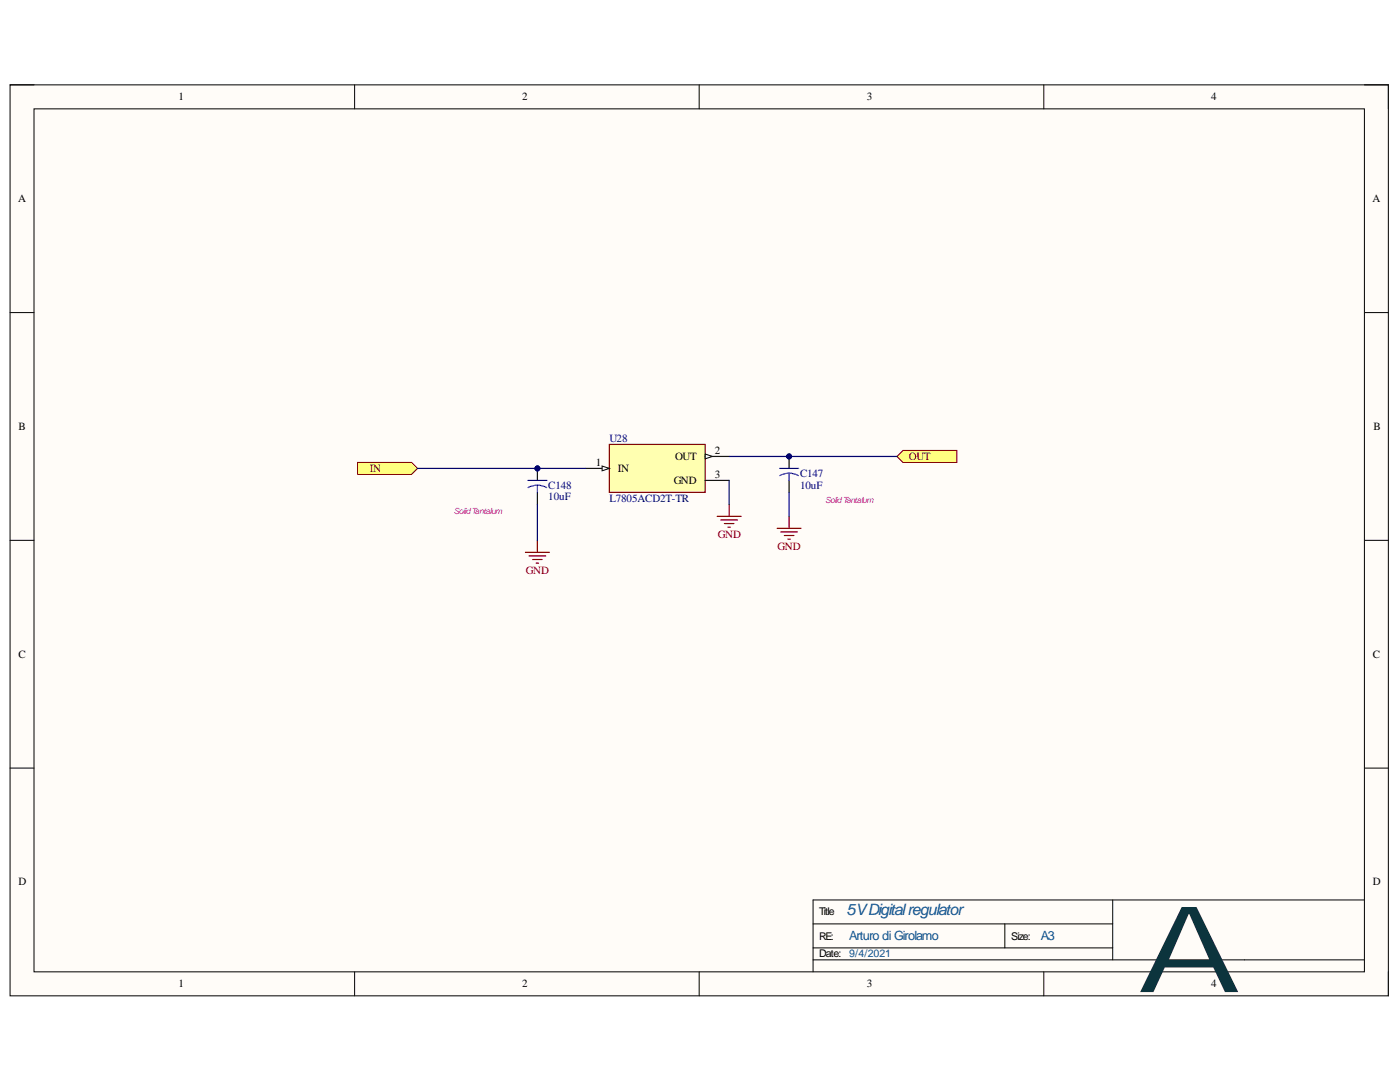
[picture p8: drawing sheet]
<svg xmlns="http://www.w3.org/2000/svg" width="279mm" height="216mm" viewBox="0 0 279 216" stroke-linecap="round" stroke-linejoin="round" font-family="sans-serif">
<defs><g id="words">
<text font-size="23.9" fill="#0c343d" x="226.9" y="198">A</text>
<text font-size="3.1" fill="#0b5394" x="169" y="182.7">5VDigitalregulator</text>
<g font-size="2.5" fill="#0b5394">
<text x="169.5" y="187.6">Arturo di Girolamo</text>
<text x="207.7" y="187.6">A3</text>
</g>
<g font-size="2.2">
<text x="35.6" y="20">1</text>
<text x="104.2" y="20">2</text>
<text x="173" y="20">3</text>
<text x="241.7" y="20">4</text>
<text x="3.6" y="40.3">A</text>
<text x="273.9" y="40.3">A</text>
<text x="3.7" y="85.8">B</text>
<text x="274.1" y="85.8">B</text>
<text x="118.9" y="92.9">1</text>
<text x="123.3" y="94.2">IN</text>
<text x="134.7" y="91.7">OUT</text>
<text x="142.7" y="90.6">2</text>
<text x="142.7" y="95.4">3</text>
<text x="134.5" y="96.6">GND</text>
<text x="3.7" y="131.2">C</text>
<text x="274" y="131.2">C</text>
<text x="3.7" y="176.6">D</text>
<text x="274" y="176.6">D</text>
<text x="35.6" y="197">1</text>
<text x="104.2" y="197">2</text>
<text x="173" y="197">3</text>
<text x="241.7" y="197">4</text>
</g>
<g font-size="2.2" fill="#000080">
<text x="121.6" y="88.2">U28</text>
<text x="159.7" y="95.1">C147</text>
<text x="109.4" y="97.5">C148</text>
<text x="109.4" y="99.9">10uF</text>
<text x="121.6" y="100.1">L7805ACD2T-TR</text>
<text x="159.7" y="97.5">10uF</text>
</g>
<g font-size="2.2" fill="#800000">
<text x="73.8" y="94.2">IN</text>
<text x="181.4" y="91.7">OUT</text>
<text x="143.3" y="107.3">GND</text>
<text x="155.2" y="109.7">GND</text>
<text x="104.9" y="114.5">GND</text>
</g>
<g font-size="2.1">
<text x="163.5" y="182.7">Title</text>
<text x="163.5" y="191">Date:</text>
<text x="163.5" y="187.5">RE:</text>
<text x="201.8" y="187.5">Size:</text>
</g>
<text font-size="2.1" fill="#0b5394" x="169.5" y="191">9/4/2021</text>
<g font-size="1.7" fill="#f0f">
<text x="164.7" y="100.3">SolidTantalum</text>
<text x="90.6" y="102.7">SolidTantalum</text>
</g>
</g></defs>
<path d="M2 16.9h275.1v181.8h-275.1z" fill-rule="evenodd" fill="#fffcf8"/>
<path d="M2 16.9h275.1v181.8h-275.1z" fill="none" stroke="#000" stroke-width=".2"/>
<path d="M6.8 21.7h265.5v172.2h-265.5z" fill-rule="evenodd" fill="#fffcf8"/>
<g fill="none" stroke="#000" stroke-width=".2">
<path d="M2 16.9h4.8M70.8 16.9v4.8M139.5 16.9v4.8M208.3 16.9v4.8M272.3 16.9h4.8v4.8M6.8 21.7h265.5v172.2h-265.5zM2 62.4h4.8M272.3 62.4h4.8M2 107.8h4.8M272.3 107.8h4.8M2 153.3h4.8M272.3 153.3h4.8"/>
<path d="M222.1 179.6v11.9M272.3 179.6h-110v14.3M70.8 193.9v4.8M139.5 193.9v4.8M162.3 184.4h59.8M162.3 191.5h110M162.3 189.1h59.8M200.5 184.4v4.7M208.3 193.9v4.8M277.1 193.9v4.8"/>
</g>
<path d="M121.6 88.7h19.1v9.5h-19.1z" fill-rule="evenodd" fill="#ffffb0"/>
<path d="M121.6 88.7h19.1v9.5h-19.1z" fill="none" stroke="#800000" stroke-width=".24"/>
<path d="M116.8 93.5h4.8" fill="none" stroke="#000" stroke-width=".24"/>
<path d="M120.2 93l1.4 .5-1.4 .4z" fill="#f8fcff"/>
<path d="M120.2 93l1.4 .5-1.4 .4z" fill="none" stroke="#000" stroke-width=".2"/>
<path d="M140.7 91.1h4.8" fill="none" stroke="#000" stroke-width=".24"/>
<path d="M140.7 90.6l1.5 .5-1.5 .5z" fill="#f8fcff"/>
<path d="M140.7 90.6l1.5 .5-1.5 .5z" fill="none" stroke="#000" stroke-width=".2"/>
<path d="M140.7 95.9h4.8" fill="none" stroke="#000" stroke-width=".24"/>
<circle cx="107.2" cy="93.5" r=".48" fill="#000080"/>
<circle cx="107.2" cy="93.5" r=".48" fill="none" stroke="#000080" stroke-width=".2"/>
<path d="M107.2 93.5v2.4" fill="none" stroke="#000" stroke-width=".24"/>
<circle cx="107.2" cy="93.5" r=".48" fill="#000080"/>
<circle cx="107.2" cy="93.5" r=".48" fill="none" stroke="#000080" stroke-width=".2"/>
<path d="M107.2 98.2v2.4" fill="none" stroke="#000" stroke-width=".24"/>
<path d="M105.3 95.9h3.9M107.2 96.8l1.2 .2 .7 .3M107.2 96.8l-1.1 .2-.7 .3M107.2 96.8v1.4" fill="none" stroke="#00f" stroke-width=".24"/>
<circle cx="157.5" cy="91.1" r=".48" fill="#000080"/>
<circle cx="157.5" cy="91.1" r=".48" fill="none" stroke="#000080" stroke-width=".2"/>
<path d="M157.5 91.1v2.4" fill="none" stroke="#000" stroke-width=".24"/>
<circle cx="157.5" cy="91.1" r=".48" fill="#000080"/>
<circle cx="157.5" cy="91.1" r=".48" fill="none" stroke="#000080" stroke-width=".2"/>
<path d="M157.5 95.9v2.3" fill="none" stroke="#000" stroke-width=".24"/>
<path d="M155.6 93.5h3.8M157.5 94.4l1.1 .2 .7 .3M157.5 94.4l-1.2 .2-.7 .3M157.5 94.4v1.5" fill="none" stroke="#00f" stroke-width=".24"/>
<g fill="none" stroke="#800000" stroke-width=".24">
<path d="M104.9 110.2h4.7M105.6 110.9h3.3M106.3 111.6h1.9M107 112.4h.5M107.2 107.8v2.4M143.1 103h4.8M143.8 103.8h3.4M144.6 104.5h1.9M145.3 105.2h.5M145.5 100.6v2.4M155.1 105.4h4.8M155.8 106.1h3.4"/>
<path d="M156.5 106.9h1.9M157.2 107.6h.5M157.5 103v2.4"/>
</g>
<path d="M71.4 92.3h10.7l1.2 1.2-1.2 1.2h-10.7z" fill-rule="evenodd" fill="#ffff80"/>
<path d="M71.4 92.3h10.7l1.2 1.2-1.2 1.2h-10.7z" fill="none" stroke="#800000" stroke-width=".2"/>
<path d="M180.2 89.9h10.8v2.4h-10.8l-1.2-1.2z" fill-rule="evenodd" fill="#ffff80"/>
<path d="M180.2 89.9h10.8v2.4h-10.8l-1.2-1.2z" fill="none" stroke="#800000" stroke-width=".2"/>
<path d="M83.3 93.5h33.5M145.5 95.9v4.7" fill="none" stroke="#000080" stroke-width=".24"/>
<circle cx="107.2" cy="93.5" r=".48" fill="#000080"/>
<circle cx="107.2" cy="93.5" r=".48" fill="none" stroke="#000080" stroke-width=".2"/>
<path d="M145.5 91.1h33.5" fill="none" stroke="#000080" stroke-width=".24"/>
<circle cx="157.5" cy="91.1" r=".48" fill="#000080"/>
<circle cx="157.5" cy="91.1" r=".48" fill="none" stroke="#000080" stroke-width=".2"/>
<path d="M157.5 98.2v4.8M107.2 100.6v7.2" fill="none" stroke="#000080" stroke-width=".24"/>
<use href="#words"/>
</svg>
